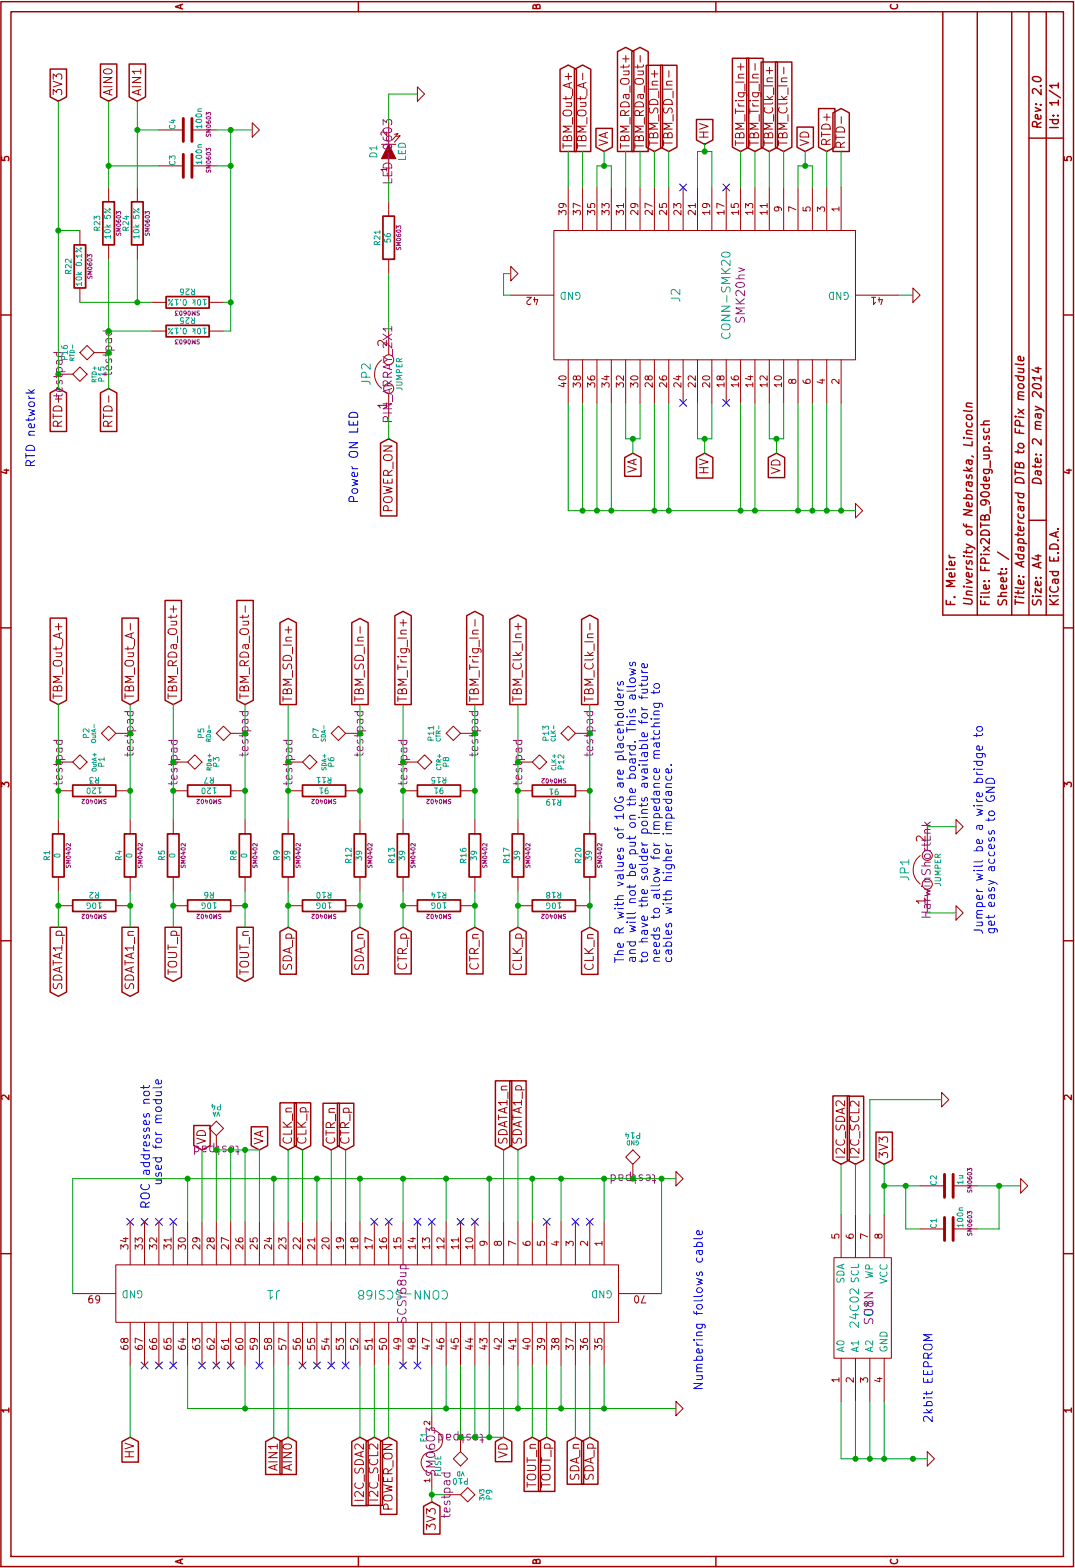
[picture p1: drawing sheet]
<svg xmlns="http://www.w3.org/2000/svg" width="190mm" height="277mm" viewBox="0 0 190 277" stroke-linecap="round" stroke-linejoin="round" font-family="sans-serif">
<defs><g id="words">
<g font-size="2.1" fill="#a00000">
<text x="11.1" y="17" transform="rotate(-90 11.1 17)">3V3</text>
<text x="20" y="17" transform="rotate(-90 20 17)">AIN0</text>
<text x="25.1" y="17" transform="rotate(-90 25.1 17)">AIN1</text>
<text x="184.3" y="22.9" transform="rotate(-90 184.3 22.9)">Rev: 2.0</text>
<text x="187.3" y="22.9" transform="rotate(-90 187.3 22.9)">Id: 1/1</text>
<text x="101.3" y="26.4" transform="rotate(-90 101.3 26.4)">TBM_Out_A+</text>
<text x="103.8" y="26.4" transform="rotate(-90 103.8 26.4)">TBM_Out_A-</text>
<text x="107.6" y="25.9" transform="rotate(-90 107.6 25.9)">VA</text>
<text x="111.4" y="26.4" transform="rotate(-90 111.4 26.4)">TBM_RDa_Out+</text>
<text x="114" y="26.4" transform="rotate(-90 114 26.4)">TBM_RDa_Out-</text>
<text x="116.5" y="25.9" transform="rotate(-90 116.5 25.9)">TBM_SD_In+</text>
<text x="119.1" y="25.9" transform="rotate(-90 119.1 25.9)">TBM_SD_In-</text>
<text x="125.4" y="24.6" transform="rotate(-90 125.4 24.6)">HV</text>
<text x="131.8" y="25.9" transform="rotate(-90 131.8 25.9)">TBM_Trig_In+</text>
<text x="134.3" y="25.9" transform="rotate(-90 134.3 25.9)">TBM_Trig_In-</text>
<text x="136.8" y="25.9" transform="rotate(-90 136.8 25.9)">TBM_Clk_In+</text>
<text x="139.4" y="25.9" transform="rotate(-90 139.4 25.9)">TBM_Clk_In-</text>
<text x="143.2" y="25.9" transform="rotate(-90 143.2 25.9)">VD</text>
<text x="147" y="25.9" transform="rotate(-90 147 25.9)">RTD+</text>
<text x="149.5" y="26.4" transform="rotate(-90 149.5 26.4)">RTD-</text>
<text x="68.5" y="61.2" transform="rotate(-90 68.5 61.2)">2</text>
<text x="20" y="74.7" transform="rotate(-90 20 74.7)">RTD-</text>
<text x="68.5" y="72.3" transform="rotate(-90 68.5 72.3)">1</text>
<text x="112.7" y="84" transform="rotate(-90 112.7 84)">VA</text>
<text x="125.4" y="84" transform="rotate(-90 125.4 84)">HV</text>
<text x="138.1" y="84" transform="rotate(-90 138.1 84)">VD</text>
<text x="184.3" y="85.9" transform="rotate(-90 184.3 85.9)">Date: 2 may 2014</text>
<text x="69.5" y="90.9" transform="rotate(-90 69.5 90.9)">POWER_ON</text>
<text x="169" y="107.2" transform="rotate(-90 169 107.2)">F. Meier</text>
<text x="172.1" y="107.2" transform="rotate(-90 172.1 107.2)">University of Nebraska, Lincoln</text>
<text x="175.1" y="107.2" transform="rotate(-90 175.1 107.2)">File: FPix2DTB_90deg_up.sch</text>
<text x="178.2" y="107.2" transform="rotate(-90 178.2 107.2)">Sheet: /</text>
<text x="181.2" y="107.2" transform="rotate(-90 181.2 107.2)">Title: Adaptercard DTB to FPix module</text>
<text x="184.3" y="107.2" transform="rotate(-90 184.3 107.2)">Size: A4</text>
<text x="187.3" y="107.2" transform="rotate(-90 187.3 107.2)">KiCad E.D.A.</text>
<text x="11.1" y="123.7" transform="rotate(-90 11.1 123.7)">TBM_Out_A+</text>
<text x="23.8" y="123.7" transform="rotate(-90 23.8 123.7)">TBM_Out_A-</text>
<text x="31.4" y="123.7" transform="rotate(-90 31.4 123.7)">TBM_RDa_Out+</text>
<text x="44.1" y="123.7" transform="rotate(-90 44.1 123.7)">TBM_RDa_Out-</text>
<text x="51.7" y="124.2" transform="rotate(-90 51.7 124.2)">TBM_SD_In+</text>
<text x="64.4" y="124.2" transform="rotate(-90 64.4 124.2)">TBM_SD_In-</text>
<text x="72.1" y="124.2" transform="rotate(-90 72.1 124.2)">TBM_Trig_In+</text>
<text x="84.8" y="124.2" transform="rotate(-90 84.8 124.2)">TBM_Trig_In-</text>
<text x="92.4" y="124.2" transform="rotate(-90 92.4 124.2)">TBM_Clk_In+</text>
<text x="105.1" y="124.2" transform="rotate(-90 105.1 124.2)">TBM_Clk_In-</text>
<text x="163.8" y="148.9" transform="rotate(-90 163.8 148.9)">2</text>
<text x="31.4" y="172.6" transform="rotate(-90 31.4 172.6)">TOUT_p</text>
<text x="44.1" y="172.6" transform="rotate(-90 44.1 172.6)">TOUT_n</text>
<text x="51.7" y="171.9" transform="rotate(-90 51.7 171.9)">SDA_p</text>
<text x="64.4" y="171.9" transform="rotate(-90 64.4 171.9)">SDA_n</text>
<text x="72.1" y="171.7" transform="rotate(-90 72.1 171.7)">CTR_p</text>
<text x="84.8" y="171.7" transform="rotate(-90 84.8 171.7)">CTR_n</text>
<text x="92.4" y="171.7" transform="rotate(-90 92.4 171.7)">CLK_p</text>
<text x="105.1" y="171.7" transform="rotate(-90 105.1 171.7)">CLK_n</text>
<text x="11.1" y="175.4" transform="rotate(-90 11.1 175.4)">SDATA1_p</text>
<text x="23.8" y="175.4" transform="rotate(-90 23.8 175.4)">SDATA1_n</text>
<text x="36.5" y="202.4" transform="rotate(-90 36.5 202.4)">VD</text>
<text x="46.7" y="202.4" transform="rotate(-90 46.7 202.4)">VA</text>
<text x="51.7" y="202.4" transform="rotate(-90 51.7 202.4)">CLK_n</text>
<text x="54.3" y="202.4" transform="rotate(-90 54.3 202.4)">CLK_p</text>
<text x="59.4" y="202.4" transform="rotate(-90 59.4 202.4)">CTR_n</text>
<text x="61.9" y="202.4" transform="rotate(-90 61.9 202.4)">CTR_p</text>
<text x="89.8" y="202.4" transform="rotate(-90 89.8 202.4)">SDATA1_n</text>
<text x="92.4" y="202.4" transform="rotate(-90 92.4 202.4)">SDATA1_p</text>
<text x="149.5" y="205" transform="rotate(-90 149.5 205)">I2C_SDA2</text>
<text x="152.1" y="205" transform="rotate(-90 152.1 205)">I2C_SCL2</text>
<text x="157.2" y="205" transform="rotate(-90 157.2 205)">3V3</text>
<text x="23.8" y="258" transform="rotate(-90 23.8 258)">HV</text>
<text x="49.2" y="259.9" transform="rotate(-90 49.2 259.9)">AIN1</text>
<text x="51.7" y="259.9" transform="rotate(-90 51.7 259.9)">AIN0</text>
<text x="89.8" y="258" transform="rotate(-90 89.8 258)">VD</text>
<text x="94.9" y="263.3" transform="rotate(-90 94.9 263.3)">TOUT_n</text>
<text x="97.5" y="263.3" transform="rotate(-90 97.5 263.3)">TOUT_p</text>
<text x="102.5" y="262" transform="rotate(-90 102.5 262)">SDA_n</text>
<text x="105.1" y="262" transform="rotate(-90 105.1 262)">SDA_p</text>
<text x="64.4" y="265.2" transform="rotate(-90 64.4 265.2)">I2C_SDA2</text>
<text x="67" y="265" transform="rotate(-90 67 265)">I2C_SCL2</text>
<text x="69.5" y="267.5" transform="rotate(-90 69.5 267.5)">POWER_ON</text>
<text x="77.1" y="270.3" transform="rotate(-90 77.1 270.3)">3V3</text>
</g>
<g font-size="2.1" fill="#a000a0">
<text x="69.4" y="31.6" transform="rotate(-90 69.4 31.6)">LED-0603</text>
<text x="131.8" y="57" transform="rotate(-90 131.8 57)">SMK20hv</text>
<text x="69.4" y="74.8" transform="rotate(-90 69.4 74.8)">PIN_ARRAY_2X1</text>
<text x="163.8" y="159.9" transform="rotate(-90 163.8 159.9)">1</text>
<text x="164.7" y="162" transform="rotate(-90 164.7 162)">HarwinShortLnk</text>
<text x="72" y="233.7" transform="rotate(-90 72 233.7)">SCSI68up</text>
<text x="154.5" y="232.6" transform="rotate(-90 154.5 232.6)">U1</text>
<text x="77.1" y="260.6" transform="rotate(-90 77.1 260.6)">SM0603</text>
<text x="79.8" y="268.1" transform="rotate(-90 79.8 268.1)">testpad</text>
</g>
<g font-size="2.1" fill="#00a0a0">
<text x="120.4" y="53.4" transform="rotate(-90 120.4 53.4)">J2</text>
<text x="129.3" y="59.2" transform="rotate(-90 129.3 59.2)">CONN-SMK20</text>
<text x="65.6" y="68" transform="rotate(-90 65.6 68)">JP2</text>
<text x="160.9" y="155.7" transform="rotate(-90 160.9 155.7)">JP1</text>
<text x="49.6" y="228.1" transform="rotate(-180 49.6 228.1)">J1</text>
<text x="78.4" y="228.1" transform="rotate(-180 78.4 228.1)">CONN-SCSI68</text>
<text x="152" y="234.4" transform="rotate(-90 152 234.4)">24C02</text>
</g>
<g font-size="2.1" fill="#00a000">
<text x="19.9" y="66.1" transform="rotate(-90 19.9 66.1)">testpad</text>
<text x="11.1" y="75.2" transform="rotate(-90 11.1 75.2)">RTD+testpad</text>
<text x="23.7" y="133.4" transform="rotate(-90 23.7 133.4)">testpad</text>
<text x="44" y="133.4" transform="rotate(-90 44 133.4)">testpad</text>
<text x="64.4" y="133.4" transform="rotate(-90 64.4 133.4)">testpad</text>
<text x="84.7" y="133.4" transform="rotate(-90 84.7 133.4)">testpad</text>
<text x="105" y="133.4" transform="rotate(-90 105 133.4)">testpad</text>
<text x="11.2" y="138.5" transform="rotate(-90 11.2 138.5)">testpad</text>
<text x="31.5" y="138.5" transform="rotate(-90 31.5 138.5)">testpad</text>
<text x="51.8" y="138.5" transform="rotate(-90 51.8 138.5)">testpad</text>
<text x="72.1" y="138.5" transform="rotate(-90 72.1 138.5)">testpad</text>
<text x="92.5" y="138.5" transform="rotate(-90 92.5 138.5)">testpad</text>
<text x="42" y="202.5" transform="rotate(-180 42 202.5)">testpad</text>
<text x="115.7" y="207.6" transform="rotate(-180 115.7 207.6)">testpad</text>
<text x="85.2" y="253.5" transform="rotate(-180 85.2 253.5)">testpad</text>
</g>
<g font-size="2.1" fill="#00f">
<text x="6.3" y="82.7" transform="rotate(-90 6.3 82.7)">RTD network</text>
<text x="63.4" y="89" transform="rotate(-90 63.4 89)">Power ON LED</text>
<text x="173.9" y="165.2" transform="rotate(-90 173.9 165.2)">Jumper will be a wire bridge to</text>
<text x="176.1" y="165.2" transform="rotate(-90 176.1 165.2)">get easy access to GND</text>
<text x="110.4" y="170.3" transform="rotate(-90 110.4 170.3)">The R with values of 10G are placeholders</text>
<text x="112.5" y="170.3" transform="rotate(-90 112.5 170.3)">and will not be put on the board. This allows</text>
<text x="114.7" y="170.3" transform="rotate(-90 114.7 170.3)">to have the solder points available for future</text>
<text x="116.8" y="170.3" transform="rotate(-90 116.8 170.3)">needs to allow for impedance matching to</text>
<text x="119" y="170.3" transform="rotate(-90 119 170.3)">cables with higher impedance.</text>
<text x="28.7" y="207.2" transform="rotate(-90 28.7 207.2)">used for module</text>
<text x="26.6" y="210.9" transform="rotate(-90 26.6 210.9)">ROC addresses not</text>
<text x="124.4" y="242.5" transform="rotate(-90 124.4 242.5)">Numbering follows cable</text>
<text x="165" y="251.6" transform="rotate(-90 165 251.6)">2kbit EEPROM</text>
</g>
<g font-size="1.8" fill="#a00000">
<text x="32.4" y="1.8" transform="rotate(-90 32.4 1.8)">A</text>
<text x="95.7" y="1.8" transform="rotate(-90 95.7 1.8)">B</text>
<text x="158.9" y="1.8" transform="rotate(-90 158.9 1.8)">C</text>
<text x="1.7" y="28.5" transform="rotate(-90 1.7 28.5)">5</text>
<text x="189.6" y="28.5" transform="rotate(-90 189.6 28.5)">5</text>
<text x="100.3" y="37.9" transform="rotate(-90 100.3 37.9)">39</text>
<text x="102.8" y="37.9" transform="rotate(-90 102.8 37.9)">37</text>
<text x="105.3" y="37.9" transform="rotate(-90 105.3 37.9)">35</text>
<text x="107.9" y="37.9" transform="rotate(-90 107.9 37.9)">33</text>
<text x="110.4" y="37.9" transform="rotate(-90 110.4 37.9)">31</text>
<text x="113" y="37.9" transform="rotate(-90 113 37.9)">29</text>
<text x="115.5" y="37.9" transform="rotate(-90 115.5 37.9)">27</text>
<text x="118" y="37.9" transform="rotate(-90 118 37.9)">25</text>
<text x="120.6" y="37.9" transform="rotate(-90 120.6 37.9)">23</text>
<text x="123.1" y="37.9" transform="rotate(-90 123.1 37.9)">21</text>
<text x="125.7" y="37.9" transform="rotate(-90 125.7 37.9)">19</text>
<text x="128.2" y="37.9" transform="rotate(-90 128.2 37.9)">17</text>
<text x="130.7" y="37.9" transform="rotate(-90 130.7 37.9)">15</text>
<text x="133.3" y="37.9" transform="rotate(-90 133.3 37.9)">13</text>
<text x="135.8" y="37.9" transform="rotate(-90 135.8 37.9)">11</text>
<text x="138.4" y="37.4" transform="rotate(-90 138.4 37.4)">9</text>
<text x="140.9" y="37.4" transform="rotate(-90 140.9 37.4)">7</text>
<text x="143.4" y="37.4" transform="rotate(-90 143.4 37.4)">5</text>
<text x="146" y="37.4" transform="rotate(-90 146 37.4)">3</text>
<text x="148.5" y="37.4" transform="rotate(-90 148.5 37.4)">1</text>
<text x="95.1" y="52.5" transform="rotate(-180 95.1 52.5)">42</text>
<text x="156.1" y="52.5" transform="rotate(-180 156.1 52.5)">41</text>
<text x="100.3" y="68.4" transform="rotate(-90 100.3 68.4)">40</text>
<text x="102.8" y="68.4" transform="rotate(-90 102.8 68.4)">38</text>
<text x="105.3" y="68.4" transform="rotate(-90 105.3 68.4)">36</text>
<text x="107.9" y="68.4" transform="rotate(-90 107.9 68.4)">34</text>
<text x="110.4" y="68.4" transform="rotate(-90 110.4 68.4)">32</text>
<text x="113" y="68.4" transform="rotate(-90 113 68.4)">30</text>
<text x="115.5" y="68.4" transform="rotate(-90 115.5 68.4)">28</text>
<text x="118" y="68.4" transform="rotate(-90 118 68.4)">26</text>
<text x="120.6" y="68.4" transform="rotate(-90 120.6 68.4)">24</text>
<text x="123.1" y="68.4" transform="rotate(-90 123.1 68.4)">22</text>
<text x="125.7" y="68.4" transform="rotate(-90 125.7 68.4)">20</text>
<text x="128.2" y="68.4" transform="rotate(-90 128.2 68.4)">18</text>
<text x="130.7" y="68.4" transform="rotate(-90 130.7 68.4)">16</text>
<text x="133.3" y="68.4" transform="rotate(-90 133.3 68.4)">14</text>
<text x="135.8" y="68.4" transform="rotate(-90 135.8 68.4)">12</text>
<text x="138.4" y="68.4" transform="rotate(-90 138.4 68.4)">10</text>
<text x="140.9" y="67.9" transform="rotate(-90 140.9 67.9)">8</text>
<text x="143.4" y="67.9" transform="rotate(-90 143.4 67.9)">6</text>
<text x="146" y="67.9" transform="rotate(-90 146 67.9)">4</text>
<text x="148.5" y="67.9" transform="rotate(-90 148.5 67.9)">2</text>
<text x="1.7" y="83.9" transform="rotate(-90 1.7 83.9)">4</text>
<text x="189.6" y="83.9" transform="rotate(-90 189.6 83.9)">4</text>
<text x="1.7" y="139.2" transform="rotate(-90 1.7 139.2)">3</text>
<text x="189.6" y="139.2" transform="rotate(-90 189.6 139.2)">3</text>
<text x="1.7" y="194.5" transform="rotate(-90 1.7 194.5)">2</text>
<text x="189.6" y="194.5" transform="rotate(-90 189.6 194.5)">2</text>
<text x="22.8" y="220.8" transform="rotate(-90 22.8 220.8)">34</text>
<text x="25.3" y="220.8" transform="rotate(-90 25.3 220.8)">33</text>
<text x="27.9" y="220.8" transform="rotate(-90 27.9 220.8)">32</text>
<text x="30.4" y="220.8" transform="rotate(-90 30.4 220.8)">31</text>
<text x="32.9" y="220.8" transform="rotate(-90 32.9 220.8)">30</text>
<text x="35.5" y="220.8" transform="rotate(-90 35.5 220.8)">29</text>
<text x="38" y="220.8" transform="rotate(-90 38 220.8)">28</text>
<text x="40.6" y="220.8" transform="rotate(-90 40.6 220.8)">27</text>
<text x="43.1" y="220.8" transform="rotate(-90 43.1 220.8)">26</text>
<text x="45.6" y="220.8" transform="rotate(-90 45.6 220.8)">25</text>
<text x="48.2" y="220.8" transform="rotate(-90 48.2 220.8)">24</text>
<text x="50.7" y="220.8" transform="rotate(-90 50.7 220.8)">23</text>
<text x="53.3" y="220.8" transform="rotate(-90 53.3 220.8)">22</text>
<text x="55.8" y="220.8" transform="rotate(-90 55.8 220.8)">21</text>
<text x="58.3" y="220.8" transform="rotate(-90 58.3 220.8)">20</text>
<text x="60.9" y="220.8" transform="rotate(-90 60.9 220.8)">19</text>
<text x="63.4" y="220.8" transform="rotate(-90 63.4 220.8)">18</text>
<text x="66" y="220.8" transform="rotate(-90 66 220.8)">17</text>
<text x="68.5" y="220.8" transform="rotate(-90 68.5 220.8)">16</text>
<text x="71" y="220.8" transform="rotate(-90 71 220.8)">15</text>
<text x="73.6" y="220.8" transform="rotate(-90 73.6 220.8)">14</text>
<text x="76.1" y="220.8" transform="rotate(-90 76.1 220.8)">13</text>
<text x="78.7" y="220.8" transform="rotate(-90 78.7 220.8)">12</text>
<text x="81.2" y="220.8" transform="rotate(-90 81.2 220.8)">11</text>
<text x="83.7" y="220.8" transform="rotate(-90 83.7 220.8)">10</text>
<text x="86.3" y="220.3" transform="rotate(-90 86.3 220.3)">9</text>
<text x="88.8" y="220.3" transform="rotate(-90 88.8 220.3)">8</text>
<text x="91.4" y="220.3" transform="rotate(-90 91.4 220.3)">7</text>
<text x="93.9" y="220.3" transform="rotate(-90 93.9 220.3)">6</text>
<text x="96.4" y="220.3" transform="rotate(-90 96.4 220.3)">5</text>
<text x="99" y="220.3" transform="rotate(-90 99 220.3)">4</text>
<text x="101.5" y="220.3" transform="rotate(-90 101.5 220.3)">3</text>
<text x="104.1" y="220.3" transform="rotate(-90 104.1 220.3)">2</text>
<text x="106.6" y="220.3" transform="rotate(-90 106.6 220.3)">1</text>
<text x="148.5" y="219.1" transform="rotate(-90 148.5 219.1)">5</text>
<text x="151.1" y="219.1" transform="rotate(-90 151.1 219.1)">6</text>
<text x="153.6" y="219.1" transform="rotate(-90 153.6 219.1)">7</text>
<text x="156.1" y="219.1" transform="rotate(-90 156.1 219.1)">8</text>
<text x="17.6" y="229" transform="rotate(-180 17.6 229)">69</text>
<text x="114.2" y="229" transform="rotate(-180 114.2 229)">70</text>
<text x="22.8" y="238.6" transform="rotate(-90 22.8 238.6)">68</text>
<text x="25.3" y="238.6" transform="rotate(-90 25.3 238.6)">67</text>
<text x="27.9" y="238.6" transform="rotate(-90 27.9 238.6)">66</text>
<text x="30.4" y="238.6" transform="rotate(-90 30.4 238.6)">65</text>
<text x="32.9" y="238.6" transform="rotate(-90 32.9 238.6)">64</text>
<text x="35.5" y="238.6" transform="rotate(-90 35.5 238.6)">63</text>
<text x="38" y="238.6" transform="rotate(-90 38 238.6)">62</text>
<text x="40.6" y="238.6" transform="rotate(-90 40.6 238.6)">61</text>
<text x="43.1" y="238.6" transform="rotate(-90 43.1 238.6)">60</text>
<text x="45.6" y="238.6" transform="rotate(-90 45.6 238.6)">59</text>
<text x="48.2" y="238.6" transform="rotate(-90 48.2 238.6)">58</text>
<text x="50.7" y="238.6" transform="rotate(-90 50.7 238.6)">57</text>
<text x="53.3" y="238.6" transform="rotate(-90 53.3 238.6)">56</text>
<text x="55.8" y="238.6" transform="rotate(-90 55.8 238.6)">55</text>
<text x="58.3" y="238.6" transform="rotate(-90 58.3 238.6)">54</text>
<text x="60.9" y="238.6" transform="rotate(-90 60.9 238.6)">53</text>
<text x="63.4" y="238.6" transform="rotate(-90 63.4 238.6)">52</text>
<text x="66" y="238.6" transform="rotate(-90 66 238.6)">51</text>
<text x="68.5" y="238.6" transform="rotate(-90 68.5 238.6)">50</text>
<text x="71" y="238.6" transform="rotate(-90 71 238.6)">49</text>
<text x="73.6" y="238.6" transform="rotate(-90 73.6 238.6)">48</text>
<text x="76.1" y="238.6" transform="rotate(-90 76.1 238.6)">47</text>
<text x="78.7" y="238.6" transform="rotate(-90 78.7 238.6)">46</text>
<text x="81.2" y="238.6" transform="rotate(-90 81.2 238.6)">45</text>
<text x="83.7" y="238.6" transform="rotate(-90 83.7 238.6)">44</text>
<text x="86.3" y="238.6" transform="rotate(-90 86.3 238.6)">43</text>
<text x="88.8" y="238.6" transform="rotate(-90 88.8 238.6)">42</text>
<text x="91.4" y="238.6" transform="rotate(-90 91.4 238.6)">41</text>
<text x="93.9" y="238.6" transform="rotate(-90 93.9 238.6)">40</text>
<text x="96.4" y="238.6" transform="rotate(-90 96.4 238.6)">39</text>
<text x="99" y="238.6" transform="rotate(-90 99 238.6)">38</text>
<text x="101.5" y="238.6" transform="rotate(-90 101.5 238.6)">37</text>
<text x="104.1" y="238.6" transform="rotate(-90 104.1 238.6)">36</text>
<text x="106.6" y="238.6" transform="rotate(-90 106.6 238.6)">35</text>
<text x="148.5" y="244.5" transform="rotate(-90 148.5 244.5)">1</text>
<text x="151.1" y="244.5" transform="rotate(-90 151.1 244.5)">2</text>
<text x="153.6" y="244.5" transform="rotate(-90 153.6 244.5)">3</text>
<text x="156.1" y="244.5" transform="rotate(-90 156.1 244.5)">4</text>
<text x="1.7" y="249.8" transform="rotate(-90 1.7 249.8)">1</text>
<text x="189.6" y="249.8" transform="rotate(-90 189.6 249.8)">1</text>
<text x="32.4" y="276.8" transform="rotate(-90 32.4 276.8)">A</text>
<text x="95.7" y="276.8" transform="rotate(-90 95.7 276.8)">B</text>
<text x="158.9" y="276.8" transform="rotate(-90 158.9 276.8)">C</text>
</g>
<g font-size="1.8" fill="#00a0a0">
<text x="66.8" y="27.9" transform="rotate(-90 66.8 27.9)">D1</text>
<text x="71.9" y="28.5" transform="rotate(-90 71.9 28.5)">LED</text>
<text x="102.9" y="51.6" transform="rotate(-180 102.9 51.6)">GND</text>
<text x="150.3" y="51.6" transform="rotate(-180 150.3 51.6)">GND</text>
<text x="149.4" y="227.2" transform="rotate(-90 149.4 227.2)">SDA</text>
<text x="152" y="227" transform="rotate(-90 152 227)">SCL</text>
<text x="154.5" y="226.3" transform="rotate(-90 154.5 226.3)">WP</text>
<text x="157" y="227.2" transform="rotate(-90 157 227.2)">VCC</text>
<text x="25.4" y="228.1" transform="rotate(-180 25.4 228.1)">GND</text>
<text x="108.4" y="228.1" transform="rotate(-180 108.4 228.1)">GND</text>
<text x="149.4" y="239.2" transform="rotate(-90 149.4 239.2)">A0</text>
<text x="152" y="239.2" transform="rotate(-90 152 239.2)">A1</text>
<text x="154.5" y="239.2" transform="rotate(-90 154.5 239.2)">A2</text>
<text x="157" y="239.2" transform="rotate(-90 157 239.2)">GND</text>
</g>
<g font-size="1.4" fill="#00a0a0">
<text x="31.1" y="22.9" transform="rotate(-90 31.1 22.9)">C4</text>
<text x="35.8" y="22.5" transform="rotate(-90 35.8 22.5)">100n</text>
<text x="31.1" y="29.2" transform="rotate(-90 31.1 29.2)">C3</text>
<text x="35.8" y="28.9" transform="rotate(-90 35.8 28.9)">100n</text>
<text x="17.8" y="40.8" transform="rotate(-90 17.8 40.8)">R23</text>
<text x="19.6" y="41.9" transform="rotate(-90 19.6 41.9)">10k 5%</text>
<text x="22.8" y="40.8" transform="rotate(-90 22.8 40.8)">R24</text>
<text x="24.7" y="41.9" transform="rotate(-90 24.7 41.9)">10k 5%</text>
<text x="67.3" y="43.3" transform="rotate(-90 67.3 43.3)">R21</text>
<text x="69.2" y="42.8" transform="rotate(-90 69.2 42.8)">56</text>
<text x="12.7" y="48.4" transform="rotate(-90 12.7 48.4)">R22</text>
<text x="14.5" y="50.1" transform="rotate(-90 14.5 50.1)">10k 0.1%</text>
<text x="34.5" y="51" transform="rotate(-180 34.5 51)">R26</text>
<text x="36.1" y="52.9" transform="rotate(-180 36.1 52.9)">10k 0.1%</text>
<text x="34.5" y="56.1" transform="rotate(-180 34.5 56.1)">R25</text>
<text x="36.1" y="57.9" transform="rotate(-180 36.1 57.9)">10k 0.1%</text>
<text x="12" y="63.6" transform="rotate(-90 12 63.6)">P16</text>
<text x="71.2" y="69.1" transform="rotate(-90 71.2 69.1)">JUMPER</text>
<text x="15.8" y="130.5" transform="rotate(-90 15.8 130.5)">P2</text>
<text x="36.2" y="130.5" transform="rotate(-90 36.2 130.5)">P5</text>
<text x="56.5" y="130.5" transform="rotate(-90 56.5 130.5)">P7</text>
<text x="76.8" y="130.9" transform="rotate(-90 76.8 130.9)">P11</text>
<text x="97.1" y="130.9" transform="rotate(-90 97.1 130.9)">P13</text>
<text x="17.6" y="137.4" transform="rotate(-180 17.6 137.4)">R3</text>
<text x="18.5" y="135.6" transform="rotate(-90 18.5 135.6)">P1</text>
<text x="37.9" y="137.4" transform="rotate(-180 37.9 137.4)">R7</text>
<text x="38.9" y="135.6" transform="rotate(-90 38.9 135.6)">P3</text>
<text x="58.6" y="137.4" transform="rotate(-180 58.6 137.4)">R11</text>
<text x="59.2" y="135.6" transform="rotate(-90 59.2 135.6)">P6</text>
<text x="78.9" y="137.4" transform="rotate(-180 78.9 137.4)">R15</text>
<text x="79.5" y="135.6" transform="rotate(-90 79.5 135.6)">P8</text>
<text x="99.8" y="136" transform="rotate(-90 99.8 136)">P12</text>
<text x="17.8" y="139.2" transform="rotate(-180 17.8 139.2)">120</text>
<text x="38.1" y="139.2" transform="rotate(-180 38.1 139.2)">120</text>
<text x="58.1" y="139.2" transform="rotate(-180 58.1 139.2)">91</text>
<text x="78.4" y="139.2" transform="rotate(-180 78.4 139.2)">91</text>
<text x="98.8" y="139.4" transform="rotate(-180 98.8 139.4)">91</text>
<text x="99.3" y="141.3" transform="rotate(-180 99.3 141.3)">R19</text>
<text x="8.9" y="152.2" transform="rotate(-90 8.9 152.2)">R1</text>
<text x="10.7" y="151.7" transform="rotate(-90 10.7 151.7)">0</text>
<text x="21.6" y="152.2" transform="rotate(-90 21.6 152.2)">R4</text>
<text x="23.4" y="151.7" transform="rotate(-90 23.4 151.7)">0</text>
<text x="29.2" y="152.2" transform="rotate(-90 29.2 152.2)">R5</text>
<text x="31.1" y="151.7" transform="rotate(-90 31.1 151.7)">0</text>
<text x="41.9" y="152.2" transform="rotate(-90 41.9 152.2)">R8</text>
<text x="43.8" y="151.7" transform="rotate(-90 43.8 151.7)">0</text>
<text x="49.5" y="152.2" transform="rotate(-90 49.5 152.2)">R9</text>
<text x="51.4" y="152.1" transform="rotate(-90 51.4 152.1)">39</text>
<text x="62.2" y="152.6" transform="rotate(-90 62.2 152.6)">R12</text>
<text x="64.1" y="152.1" transform="rotate(-90 64.1 152.1)">39</text>
<text x="69.8" y="152.6" transform="rotate(-90 69.8 152.6)">R13</text>
<text x="71.7" y="152.1" transform="rotate(-90 71.7 152.1)">39</text>
<text x="82.5" y="152.6" transform="rotate(-90 82.5 152.6)">R16</text>
<text x="84.4" y="152.1" transform="rotate(-90 84.4 152.1)">39</text>
<text x="90.2" y="152.6" transform="rotate(-90 90.2 152.6)">R17</text>
<text x="92" y="152.1" transform="rotate(-90 92 152.1)">39</text>
<text x="102.9" y="152.6" transform="rotate(-90 102.9 152.6)">R20</text>
<text x="104.7" y="152.1" transform="rotate(-90 104.7 152.1)">39</text>
<text x="17.6" y="157.7" transform="rotate(-180 17.6 157.7)">R2</text>
<text x="18" y="159.6" transform="rotate(-180 18 159.6)">10G</text>
<text x="37.9" y="157.7" transform="rotate(-180 37.9 157.7)">R6</text>
<text x="38.3" y="159.6" transform="rotate(-180 38.3 159.6)">10G</text>
<text x="58.6" y="157.7" transform="rotate(-180 58.6 157.7)">R10</text>
<text x="58.6" y="159.6" transform="rotate(-180 58.6 159.6)">10G</text>
<text x="78.9" y="157.7" transform="rotate(-180 78.9 157.7)">R14</text>
<text x="78.9" y="159.6" transform="rotate(-180 78.9 159.6)">10G</text>
<text x="99.3" y="157.7" transform="rotate(-180 99.3 157.7)">R18</text>
<text x="99.3" y="159.6" transform="rotate(-180 99.3 159.6)">10G</text>
<text x="166.5" y="156.8" transform="rotate(-90 166.5 156.8)">JUMPER</text>
<text x="39.1" y="195.1" transform="rotate(-180 39.1 195.1)">P4</text>
<text x="113.2" y="200.2" transform="rotate(-180 113.2 200.2)">P14</text>
<text x="165.7" y="209.6" transform="rotate(-90 165.7 209.6)">C2</text>
<text x="170.4" y="209.4" transform="rotate(-90 170.4 209.4)">1u</text>
<text x="165.7" y="217.2" transform="rotate(-90 165.7 217.2)">C1</text>
<text x="170.4" y="216.9" transform="rotate(-90 170.4 216.9)">100n</text>
<text x="75.5" y="255" transform="rotate(-90 75.5 255)">F1</text>
<text x="78.1" y="261.1" transform="rotate(-90 78.1 261.1)">FUSE</text>
<text x="82.7" y="261.4" transform="rotate(-180 82.7 261.4)">P10</text>
<text x="87.1" y="265.2" transform="rotate(-90 87.1 265.2)">P9</text>
</g>
<g font-size="1.4" fill="#a00000">
<text x="68.5" y="24" transform="rotate(-90 68.5 24)">2</text>
<text x="68.5" y="30.3" transform="rotate(-90 68.5 30.3)">1</text>
<text x="76.1" y="252" transform="rotate(-90 76.1 252)">2</text>
<text x="76.1" y="262.2" transform="rotate(-90 76.1 262.2)">1</text>
</g>
<text font-size="1.4" fill="#a000a0" x="18.5" y="67.4" transform="rotate(-90 18.5 67.4)">P15</text>
<g font-size="1.1" fill="#a000a0">
<text x="37.3" y="24" transform="rotate(-90 37.3 24)">SM0603</text>
<text x="37.3" y="30.3" transform="rotate(-90 37.3 30.3)">SM0603</text>
<text x="21.4" y="41.5" transform="rotate(-90 21.4 41.5)">SM0603</text>
<text x="26.5" y="41.5" transform="rotate(-90 26.5 41.5)">SM0603</text>
<text x="71" y="44" transform="rotate(-90 71 44)">SM0603</text>
<text x="16.3" y="49.1" transform="rotate(-90 16.3 49.1)">SM0603</text>
<text x="35.1" y="54.9" transform="rotate(-180 35.1 54.9)">SM0603</text>
<text x="35.1" y="60" transform="rotate(-180 35.1 60)">SM0603</text>
<text x="99.9" y="137.6" transform="rotate(-180 99.9 137.6)">SM0402</text>
<text x="18.6" y="141.3" transform="rotate(-180 18.6 141.3)">SM0402</text>
<text x="39" y="141.3" transform="rotate(-180 39 141.3)">SM0402</text>
<text x="59.3" y="141.3" transform="rotate(-180 59.3 141.3)">SM0402</text>
<text x="79.6" y="141.3" transform="rotate(-180 79.6 141.3)">SM0402</text>
<text x="12.5" y="153.3" transform="rotate(-90 12.5 153.3)">SM0402</text>
<text x="25.2" y="153.3" transform="rotate(-90 25.2 153.3)">SM0402</text>
<text x="32.9" y="153.3" transform="rotate(-90 32.9 153.3)">SM0402</text>
<text x="45.6" y="153.3" transform="rotate(-90 45.6 153.3)">SM0402</text>
<text x="53.2" y="153.3" transform="rotate(-90 53.2 153.3)">SM0402</text>
<text x="65.9" y="153.3" transform="rotate(-90 65.9 153.3)">SM0402</text>
<text x="73.5" y="153.3" transform="rotate(-90 73.5 153.3)">SM0402</text>
<text x="86.2" y="153.3" transform="rotate(-90 86.2 153.3)">SM0402</text>
<text x="93.8" y="153.3" transform="rotate(-90 93.8 153.3)">SM0402</text>
<text x="106.5" y="153.3" transform="rotate(-90 106.5 153.3)">SM0402</text>
<text x="18.6" y="161.6" transform="rotate(-180 18.6 161.6)">SM0402</text>
<text x="39" y="161.6" transform="rotate(-180 39 161.6)">SM0402</text>
<text x="59.3" y="161.6" transform="rotate(-180 59.3 161.6)">SM0402</text>
<text x="79.6" y="161.6" transform="rotate(-180 79.6 161.6)">SM0402</text>
<text x="99.9" y="161.6" transform="rotate(-180 99.9 161.6)">SM0402</text>
<text x="172" y="210.7" transform="rotate(-90 172 210.7)">SM0603</text>
<text x="172" y="218.3" transform="rotate(-90 172 218.3)">SM0603</text>
</g>
<g font-size="1.1" fill="#00a0a0">
<text x="13.2" y="63.6" transform="rotate(-90 13.2 63.6)">RTD-</text>
<text x="17.1" y="67.6" transform="rotate(-90 17.1 67.6)">RTD+</text>
<text x="17" y="131.2" transform="rotate(-90 17 131.2)">OutA-</text>
<text x="37.3" y="130.9" transform="rotate(-90 37.3 130.9)">RDa-</text>
<text x="57.7" y="131" transform="rotate(-90 57.7 131)">SDA-</text>
<text x="78" y="131" transform="rotate(-90 78 131)">CTR-</text>
<text x="98.3" y="131" transform="rotate(-90 98.3 131)">CLK-</text>
<text x="17.1" y="136.4" transform="rotate(-90 17.1 136.4)">OutA+</text>
<text x="37.4" y="136.1" transform="rotate(-90 37.4 136.1)">RDa+</text>
<text x="57.8" y="136.2" transform="rotate(-90 57.8 136.2)">SDA+</text>
<text x="78.1" y="136.2" transform="rotate(-90 78.1 136.2)">CTR+</text>
<text x="98.4" y="136.2" transform="rotate(-90 98.4 136.2)">CLK+</text>
<text x="39" y="196.6" transform="rotate(-180 39 196.6)">VA</text>
<text x="113.1" y="201.7" transform="rotate(-180 113.1 201.7)">GND</text>
<text x="82.2" y="260.2" transform="rotate(-180 82.2 260.2)">VD</text>
<text x="85.7" y="265.3" transform="rotate(-90 85.7 265.3)">3V3</text>
</g>
</g></defs>
<g fill="none" stroke="#a00000" stroke-width=".25">
<path d="M.2 .3h189.7v276.7h-189.7zM1.9 2.1h186.2v273.1h-186.2zM8.9 12.2h2.9v4.9l-1.5 .8-1.4-.8zM17.8 11.3h2.9v5.8l-1.5 .8-1.4-.8zM22.8 11.3h2.9v5.8l-1.4 .8-1.5-.8zM63.4 .3v1.8M99.1 12.3l1.4-.8 1.5 .8v14.5h-2.9zM101.6 12.3l1.4-.8 1.5 .8v14.5h-2.9zM109.2 9.1l1.5-.7 1.4 .7v17.7h-2.9zM111.8 9.1l1.4-.7 1.5 .7v17.7h-2.9zM114.3 11.5h2.9v14.5l-1.4 .8-1.5-.8zM116.8 11.5h2.9v14.5l-1.4 .8-1.5-.8z"/>
<path d="M126.6 .3v1.8M129.5 10.3h2.9v15.7l-1.4 .8-1.5-.8zM132.1 10.3h2.9v15.7l-1.5 .8-1.4-.8zM134.6 11h2.9v15l-1.4 .8-1.5-.8zM137.2 11h2.9v15l-1.5 .8-1.4-.8zM144.8 19.2h2.9v6.8l-1.5 .8-1.4-.8zM147.3 20l1.5-.8 1.4 .8v6.8h-2.9zM166.8 2.1v106.7h21.3M172.9 2.1v106.7M179 2.1v106.7M182 2.1v106.7M182.7 13.7a.95 .95 0 0 1 1.4 .4v.2a.95 .95 0 0 1-1.5-.5z"/>
<path d="M185.1 2.1v106.7M185.6 16l2 1.3M187.2 15.1h-1.5l.4 .5M187.2 14.7v.9M105.4 22.7h2.9v3.3l-1.4 .8-1.5-.8zM123.2 21.1h2.9v3.7l-1.5 .7-1.4-.7zM141 22.5h2.9v3.5l-1.5 .8-1.4-.8zM182 24.4h6.1M.2 55.7h1.7M188.1 55.7h1.8M8.9 69.5l1.4-.8 1.5 .8v6.8h-2.9zM17.8 69.5l1.4-.8 1.5 .8v6.8h-2.9z"/>
<path d="M67.3 78.4l1.5-.8 1.4 .8v12.8h-2.9zM170.9 76.7l1 .1M170.9 71.9l1 .1M171 74.7l-.1 .1a.52 .52 0 0 0 .3 .7h.6l.1-.3v-.4M171 73.5l.2-.1 .6 .1 .1 .2-.1 .5-.7-.1-.2-.3zM171.9 76.2h-.9l-.1 .3 .2 .2M171.9 72.6l-.2 .2-1.3-.2M171.9 71.4l-.9-.1-.1 .4 .2 .2M173.5 75.1h1.5M174.1 77.1l-.1 .4 .2 .2h.2l.2-.6h.3v.6M174.1 75.7a.48 .48 0 0 0 0 .7h.8l.1-.2-.1-.5M175 74.5h-.8a.37 .37 0 0 0-.2 .3 .37 .37 0 0 0 .1 .3"/>
<path d="M179.6 66.4l1.5 .2M180.1 65.1l1 .2M180.2 68l.2-.2 .6 .2 .1 .2-.1 .5-.8-.1-.1-.3zM180.2 66.5l-.1 .2a.52 .52 0 0 0 .3 .6h.6l.1-.2-.1-.5M181 65.3l.1 .2-.1 .3h-.9M181 63.2l.1 .4-.2 .2-.7-.1v-.6l.3-.1 .1 .8M181.1 70h-.9l-.1 .3 .1 .3M181.1 69.4l-.9-.1a.37 .37 0 0 0 .1 .6M181.1 64.3l-.2 .2-1.3-.1M182.7 68a.95 .95 0 0 1 1.4 .5v.1a.95 .95 0 0 1-1.5-.4zM183.1 65.1l1 .1M183.6 64.9v1l-1.1-.5"/>
<path d="M184.1 66.9l-1.5-.1 .4 .5M184.1 66.5v.9M110.5 80.9l1.4-.8 1.5 .8v3.3h-2.9zM123.2 80.9l1.4-.8 1.5 .8v3.6h-2.9zM135.9 80.9l1.4-.8 1.5 .8v3.6h-2.9zM167.9 98.2l.1 .3 .2 .1M167.9 98.6h1M176.4 97.6l2 1.3M182 92h3.1M183.1 98.3h1M183.6 98.1v.9l-1.1-.3M186.8 94.2v.7"/>
<path d="M187.1 93.5h.1M187.2 94l-1.5 .5 1.5 .5M.2 111h1.7M8.9 109.3h2.9v14.5l-1.5 .8-1.4-.8zM21.6 109.3h2.9v14.5l-1.5 .8-1.4-.8zM29.2 106.2h2.9v17.6l-1.5 .8-1.4-.8zM41.9 106.2h2.9v17.6l-1.5 .8-1.4-.8zM49.5 110.1l1.5-.7 1.4 .7v14.5h-2.9zM62.2 110.1l1.5-.7 1.4 .7v14.5h-2.9zM69.8 108.9l1.5-.8 1.4 .8v15.7h-2.9zM82.5 108.9l1.5-.8 1.4 .8v15.7h-2.9zM90.2 109.5l1.4-.7 1.5 .7v15.1h-2.9z"/>
<path d="M102.9 109.5l1.4-.7 1.5 .7v15.1h-2.9zM188.1 111h1.8M.2 166.4h1.7M8.9 164h2.9v11.4l-1.5 .8-1.4-.8zM21.6 164h2.9v11.4l-1.5 .8-1.4-.8zM29.2 164h2.9v8.8l-1.5 .8-1.4-.8zM41.9 164h2.9v8.8l-1.5 .8-1.4-.8zM49.5 164.7l1.5-.7 1.4 .7v7.6h-2.9zM62.2 164.7l1.5-.7 1.4 .7v7.6h-2.9zM69.8 164.7l1.5-.7 1.4 .7v7.5h-2.9zM82.5 164.7l1.5-.7 1.4 .7v7.5h-2.9zM90.2 164.7l1.4-.7 1.5 .7v7.6h-2.9z"/>
<path d="M102.9 164.7l1.4-.7 1.5 .7v7.6h-2.9zM188.1 166.4h1.8M34.3 199h2.9v3.6l-1.5 .8-1.4-.8zM44.4 199.3h2.9v3.3l-1.4 .8-1.5-.8zM49.5 195h2.9v7.6l-1.4 .8-1.5-.8zM52.1 195h2.9v7.6l-1.5 .8-1.4-.8zM57.1 195.1h2.9v7.5l-1.4 .8-1.5-.8zM59.7 195.1h2.9v7.5l-1.5 .8-1.4-.8zM87.6 191.1h2.9v11.5l-1.4 .8-1.5-.8zM90.2 191.1h2.9v11.5l-1.5 .8-1.4-.8zM147.3 193.8h2.9v11.3l-1.4 .8-1.5-.8zM149.9 193.9h2.9v11.2l-1.5 .8-1.4-.8z"/>
<path d="M154.9 200.2h2.9v4.9l-1.4 .8-1.5-.8zM.2 221.7h1.7M188.1 221.7h1.8M21.6 254.9l1.4-.7 1.5 .7v3.7h-2.9zM47 254.9l1.4-.7 1.5 .7v5.8h-2.9zM49.5 254.9l1.5-.7 1.4 .7v5.8h-2.9zM62.2 254.9l1.5-.7 1.4 .7v11.4h-2.9zM64.8 254.9l1.4-.7 1.5 .7v11.3h-2.9zM67.3 254.9l1.5-.7 1.4 .7v12.9h-2.9zM87.6 254.9l1.5-.7 1.4 .7v3.6h-2.9zM92.7 254.9l1.5-.7 1.4 .7v8.8h-2.9zM95.2 254.9l1.5-.7 1.4 .7v8.8h-2.9z"/>
<path d="M100.3 254.9l1.5-.7 1.4 .7v7.6h-2.9zM102.9 254.9l1.4-.7 1.5 .7v7.6h-2.9zM63.4 275.2v1.8M74.9 266.4l1.5-.8 1.4 .8v4.9h-2.9zM126.6 275.2v1.8"/>
</g>
<g fill="none" stroke="#a00000" stroke-width=".3">
<path d="M18.2 35.7h2v7.6h-2zM23.3 35.7h2v7.6h-2zM67.7 38.2h2.1v7.6h-2.1zM13.1 43.3h2v7.6h-2zM29.4 52.5h7.6v2h-7.6zM29.4 57.5h7.6v2.1h-7.6zM12.9 138.8h7.6v2.1h-7.6zM33.2 138.8h7.6v2.1h-7.6zM53.5 138.8h7.6v2.1h-7.6zM73.8 138.8h7.7v2.1h-7.7zM94.2 138.8h7.6v2.1h-7.6zM9.3 147.5h2v7.6h-2z"/>
<path d="M12.9 159.1h7.6v2.1h-7.6zM22 147.5h2v7.6h-2zM29.6 147.5h2.1v7.6h-2.1zM33.2 159.1h7.6v2.1h-7.6zM42.3 147.5h2.1v7.6h-2.1zM50 147.5h2v7.6h-2zM53.5 159.1h7.6v2.1h-7.6zM62.7 147.5h2v7.6h-2zM70.3 147.5h2v7.6h-2zM73.8 159.1h7.7v2.1h-7.7zM83 147.5h2v7.6h-2zM90.6 147.5h2v7.6h-2z"/>
<path d="M94.2 159.1h7.6v2.1h-7.6zM103.3 147.5h2v7.6h-2z"/>
</g>
<g fill="none" stroke="#a00000" stroke-width=".18">
<path d="M73.8 15.4l1.3 1.2-1.3 1.3zM103.1 12.9v1.2M110.7 9.8v1.2M113.2 9.8v1.2M118.3 12.5v1.2M131 11.2v1.2M133.6 11.2v1.2M136.1 11.9v1.2M138.6 11.9v1.2M19.2 33.1v2.6M24.3 33.1v2.6M28.1 29.3h4.3"/>
<path d="M28.1 23h4.3M33.9 29.3h4.4M33.9 23h4.4M44.6 21.7l1.3 1.3-1.3 1.3zM68.8 21.7v3.8M68.8 28.1v3.8M68.8 35.7v2.5M69.8 23.7l.6-.1-1 1.2M70.1 24.1l.7-.1-1 1.1M100.5 33.1v7.7M103 33.1v7.7M105.6 33.1v7.7"/>
<path d="M108.1 33.1v7.7M110.7 33.1v7.7M113.2 33.1v7.7M115.8 33.1v7.7M118.3 33.1v7.7M120.8 33.1v7.7M123.4 33.1v7.7M125.9 33.1v7.7M128.5 33.1v7.7M131 33.1v7.7M133.5 33.1v7.7M136.1 33.1v7.7"/>
<path d="M138.6 33.1v7.7M141.2 33.1v7.7M143.7 33.1v7.7M146.2 33.1v7.7M148.8 33.1v7.7M148.8 20.6v1.2M14.1 40.8v2.5M14.1 50.9v2.6M19.2 43.3v2.5M24.3 43.3v2.5M26.8 53.5h2.6M26.8 58.5h2.6"/>
<path d="M37 53.5h2.5M37 58.5h2.5M68.8 45.8v2.6M68.8 58.5v4.2M90.3 47.1l1.3 1.3-1.3 1.3zM90.3 52.2h7.7M98 40.8h53.3v22.8h-53.3zM151.3 52.2h7.6M161.5 50.9l1.2 1.3-1.2 1.3zM10.3 66.2h2.6M14.1 64.9l1.3 1.3-1.3 1.2-1.2-1.2zM15.4 61.1l1.3 1.3-1.3 1.2-1.3-1.2z"/>
<path d="M16.7 62.4h2.5M19.1 75.4l-.1-.8-.2-.1-.3 .1-.2 .2v.6h1.5M67.5 63.7a3.2 3.2 0 0 0 0 5M68.8 69.6v4.2M100.5 63.6v7.6M103 63.6v7.6M105.6 63.6v7.6M108.1 63.6v7.6M110.7 63.6v7.6M113.2 63.6v7.6M115.8 63.6v7.6M118.3 63.6v7.6"/>
<path d="M120.8 63.6v7.6M123.4 63.6v7.6M125.9 63.6v7.6M128.5 63.6v7.6M131 63.6v7.6M133.5 63.6v7.6M136.1 63.6v7.6M138.6 63.6v7.6M141.2 63.6v7.6M143.7 63.6v7.6M146.2 63.6v7.6M148.8 63.6v7.6"/>
<path d="M151.3 89l1.3 1.3-1.3 1.3zM23 110.2v1.2M30.7 107.1v1.2M43.4 107.1v1.2M63.7 110.8v1.2M71.3 109.6v1.1M84 109.6v1.1M91.6 110.2v1.2M104.3 110.2v1.2M10.3 139.8h2.6M10.3 134.8h2.6M12.9 134.8l1.2-1.3 1.3 1.3-1.3 1.2z"/>
<path d="M19.2 128.4l1.3 1.3-1.3 1.3-1.3-1.3zM20.5 139.8h2.5M20.5 129.7h2.5M30.6 139.8h2.6M30.6 134.8h2.6M33.2 134.8l1.3-1.3 1.2 1.3-1.2 1.2zM39.5 128.4l1.3 1.3-1.3 1.3-1.2-1.3zM40.8 139.8h2.5M40.8 129.7h2.5M51 139.8h2.5M51 134.8h2.5M53.5 134.8l1.3-1.3 1.2 1.3-1.2 1.2z"/>
<path d="M59.9 128.4l1.2 1.3-1.2 1.3-1.3-1.3zM61.1 139.8h2.6M61.1 129.7h2.6M71.3 139.8h2.5M71.3 134.8h2.5M73.8 134.8l1.3-1.3 1.3 1.3-1.3 1.2zM80.2 128.4l1.3 1.3-1.3 1.3-1.3-1.3zM81.5 139.8h2.5M81.5 129.7h2.5M91.6 139.8h2.6M91.6 134.8h2.6M94.2 134.8l1.2-1.3 1.3 1.3-1.3 1.2z"/>
<path d="M100.5 128.4l1.3 1.3-1.3 1.3-1.3-1.3zM101.8 139.8h2.5M101.8 129.7h2.5M10.3 144.9v2.6M10.3 155.1v2.5M23 144.9v2.6M23 155.1v2.5M30.6 144.9v2.6M30.6 155.1v2.5M43.3 144.9v2.6M43.3 155.1v2.5M51 144.9v2.6"/>
<path d="M51 155.1v2.5M63.7 144.9v2.6M63.7 155.1v2.5M71.3 144.9v2.6M71.3 155.1v2.5M84 144.9v2.6M84 155.1v2.5M91.6 144.9v2.6M91.6 155.1v2.5M104.3 144.9v2.6M104.3 155.1v2.5M162.8 151.3a3.2 3.2 0 0 0-.1 5"/>
<path d="M164 146.2v4.2M164 157.2v4.2M169.1 144.9l1.3 1.3-1.3 1.3zM10.3 160.2h2.6M20.5 160.2h2.5M30.6 160.2h2.6M40.8 160.2h2.5M51 160.2h2.5M61.1 160.2h2.6M71.3 160.2h2.5M81.5 160.2h2.5M91.6 160.2h2.6"/>
<path d="M101.8 160.2h2.5M169.1 160.2l1.3 1.2-1.3 1.3zM38.3 198.3l1.2 1.2-1.2 1.3-1.3-1.3zM166.6 193.2l1.2 1.3-1.2 1.2zM23 216.1v7.6M25.6 216.1v7.6M28.1 216.1v7.6M30.6 216.1v7.6M33.2 216.1v7.6M35.7 216.1v7.6M38.3 200.8v2.6M38.3 216.1v7.6"/>
<path d="M40.8 216.1v7.6M43.3 216.1v7.6M45.9 216.1v7.6M48.4 216.1v7.6M51 216.1v7.6M53.5 216.1v7.6M56 216.1v7.6M58.6 216.1v7.6M61.1 216.1v7.6M63.7 216.1v7.6M66.2 216.1v7.6M68.8 216.1v7.6"/>
<path d="M71.3 216.1v7.6M73.8 216.1v7.6M76.4 216.1v7.6M78.9 216.1v7.6M81.5 216.1v7.6M84 216.1v7.6M86.5 216.1v7.6M89.1 216.1v7.6M91.6 216.1v7.6M94.2 216.1v7.6M96.7 216.1v7.6M99.2 216.1v7.6"/>
<path d="M101.8 216.1v7.6M104.3 216.1v7.6M106.9 216.1v7.6M110.7 204.6l1.2-1.2 1.3 1.2-1.3 1.3zM111.9 205.9v2.5M119.6 207.2l1.2 1.2-1.2 1.3zM148.8 214.8v7.6M151.3 214.8v7.6M153.9 214.8v7.6M156.4 214.8v7.6M162.7 217.3h4.4M162.7 209.7h4.4"/>
<path d="M168.6 217.3h4.3M168.6 209.7h4.3M180.5 208.4l1.3 1.3-1.3 1.3zM12.9 228.8h7.6M20.5 223.7h88.9v10.1h-88.9zM23 233.8v7.7M25.6 233.8v7.7M28.1 233.8v7.7M30.6 233.8v7.7M33.2 233.8v7.7M35.7 233.8v7.7M38.3 233.8v7.7"/>
<path d="M40.8 233.8v7.7M43.3 233.8v7.7M45.9 233.8v7.7M48.4 233.8v7.7M51 233.8v7.7M53.5 233.8v7.7M56 233.8v7.7M58.6 233.8v7.7M61.1 233.8v7.7M63.7 233.8v7.7M66.2 233.8v7.7M68.8 233.8v7.7"/>
<path d="M71.3 233.8v7.7M73.8 233.8v7.7M76.4 233.8v7.7M78.9 233.8v7.7M81.5 233.8v7.7M84 233.8v7.7M86.5 233.8v7.7M89.1 233.8v7.7M91.6 233.8v7.7M94.2 233.8v7.7M96.7 233.8v7.7M99.2 233.8v7.7"/>
<path d="M101.8 233.8v7.7M104.3 233.8v7.7M106.9 233.8v7.7M109.4 228.8h7.6M147.5 222.4h10.2v17.8h-10.2zM76.4 250.4v2.5a1.93 1.93 0 0 1 1.8 2.1 1.93 1.93 0 0 1-2.2 1.8 1.88 1.88 0 0 0-1.5 2 1.88 1.88 0 0 0 1.9 1.7v2.6M81.5 256.7l1.2 1.3-1.2 1.2-1.3-1.2zM81.5 254.2v2.5M119.6 247.8l1.2 1.3-1.2 1.3zM148.8 240.2v7.6M151.3 240.2v7.6M153.9 240.2v7.6"/>
<path d="M156.4 240.2v7.6M164 256.7l1.3 1.3-1.3 1.2zM78.9 264.3h2.6M81.5 264.3l1.2-1.2 1.3 1.2-1.3 1.3z"/>
</g>
<path d="M14.4 50.2h-1l.3 .3M14.4 49.9v.6M35.9 53h.6M35.9 58h.6M36.2 53v1l.3-.3M36.2 58v1.1l.3-.3M127.7 44.8a.98 .98 0 0 1 1.4 .2 .82 .82 0 0 1-.6 .6 .82 .82 0 0 1-.8-.4zM63.7 229.1l-.3-.3v-.3l.3-.3h.3l.3 .2v.4l-.3 .3-.4 .1-.2 .2 .1 .2a.48 .48 0 0 0 .8 0v-.2l-.3-.3M78.2 228.4a.63 .63 0 0 1 .7 0 .63 .63 0 0 1 .2 .7 .58 .58 0 0 1-.3 .6 .58 .58 0 0 1-.6-.1" fill="none" stroke="#00a0a0" stroke-width=".18"/>
<g fill="none" stroke="#0000c0" stroke-width=".18">
<path d="M120.2 32.5l1.2 1.3M121.4 32.5l-1.2 1.3M127.8 32.5l1.3 1.3M129.1 32.5l-1.3 1.3M120.2 70.6l1.2 1.3M121.4 70.6l-1.2 1.3M127.8 70.6l1.3 1.3M129.1 70.6l-1.3 1.3M22.4 215.4l1.2 1.3M23.6 215.4l-1.2 1.3M25 215.4l1.2 1.3M26.2 215.4l-1.2 1.3"/>
<path d="M27.5 215.4l1.2 1.3M28.7 215.4l-1.2 1.3M30 215.4l1.3 1.3M31.3 215.4l-1.3 1.3M65.6 215.4l1.2 1.3M66.8 215.4l-1.2 1.3M68.1 215.4l1.3 1.3M69.4 215.4l-1.3 1.3M73.2 215.4l1.2 1.3M74.4 215.4l-1.2 1.3M75.8 215.4l1.2 1.3M77 215.4l-1.2 1.3"/>
<path d="M80.8 215.4l1.3 1.3M82.1 215.4l-1.3 1.3M83.4 215.4l1.2 1.3M84.6 215.4l-1.2 1.3M96.1 215.4l1.2 1.3M97.3 215.4l-1.2 1.3M101.2 215.4l1.2 1.3M102.4 215.4l-1.2 1.3M103.7 215.4l1.2 1.3M104.9 215.4l-1.2 1.3M25 240.9l1.2 1.2M26.2 240.9l-1.2 1.2"/>
<path d="M27.5 240.9l1.2 1.2M28.7 240.9l-1.2 1.2M30 240.9l1.3 1.2M31.3 240.9l-1.3 1.2M35.1 240.9l1.2 1.2M36.3 240.9l-1.2 1.2M37.7 240.9l1.2 1.2M38.9 240.9l-1.2 1.2M40.2 240.9l1.2 1.2M41.4 240.9l-1.2 1.2M45.3 240.9l1.2 1.2M46.5 240.9l-1.2 1.2"/>
<path d="M52.9 240.9l1.2 1.2M54.1 240.9l-1.2 1.2M55.4 240.9l1.3 1.2M56.7 240.9l-1.3 1.2M58 240.9l1.2 1.2M59.2 240.9l-1.2 1.2M60.5 240.9l1.2 1.2M61.7 240.9l-1.2 1.2M70.7 240.9l1.2 1.2M71.9 240.9l-1.2 1.2M73.2 240.9l1.2 1.2M74.4 240.9l-1.2 1.2"/>
</g>
<path d="M32.4 20.9v4.1M32.4 27.3v4.1M33.9 20.9v4.1M33.9 27.3v4.1M167.1 207.7v4M167.1 215.3v4.1M168.6 207.7v4M168.6 215.3v4.1" fill="none" stroke="#a00000" stroke-width=".51"/>
<g fill="none" stroke="#00f" stroke-width=".18">
<path d="M4.6 69.5h1.5M5.1 68.9l.6 .6M6.1 68.9l-.6 .4M61.8 73.2a.81 .81 0 0 1 1-.3 .81 .81 0 0 1 .5 .9h-1.6zM111.4 118.2l1 .3-.7 .3 .7 .3-1 .3M111.5 117.2l-.1 .3 .2 .2h.2l.2-.5h.3v.5M113.5 118.5l.1 .3 .2 .1M113.5 119.6h1M113.5 118.9h1M114.4 119.6l.1 .1a.37 .37 0 0 1-.2 .6h-.8M114.5 117.4v.4l-.2 .3-.7-.1v-.6l.3-.1 .1 .8M108.7 128.2h1.6"/>
<path d="M108.7 124h1.6M109.2 121.6l.1 .3 .3 .1M109.2 122h1.1M109.3 126.3l.3-.2h.4l.2 .2 .1 .3-.3 .3h-.4l-.4-.3zM109.3 124a.48 .48 0 0 0 .1 .7h.7l.2-.2-.1-.5M109.3 120.6l-.1 .3 .3 .3 .2-.1 .1-.5h.4v.6M110.2 128.9l.1 .5-.2 .2-.8-.1v-.6h.3l.2 .7M110.2 122.7l.1 .5-.2 .2-.8-.1v-.6h.3l.2 .7M110.3 127.6h-.8a.37 .37 0 0 0-.3 .3 .37 .37 0 0 0 .2 .3M110.3 125.3l-.2 .2h-1.4M110.9 126.7h.1M110.9 128.1h1.5"/>
<path d="M111.4 126.7h1M111.5 125.5l-.1 .3 .2 .3 .2-.1 .2-.5h.3v.6M111.5 120.1l.2-.2h.4l.2 .2 .1 .3-.3 .3h-.4l-.3-.3zM111.8 122.9v.5a.3 .3 0 0 0 .3 .3 .3 .3 0 0 0 .3-.3l-.1-.5M112.4 127.4h-.8a.37 .37 0 0 0-.2 .4 .37 .37 0 0 0 .1 .3M112.4 122.9l-.9 .1v.6M112.4 122l-.2 .2h-1.3M112.4 121.2l-.2 .2h-1.3M113 127.4l.1 .3h.1h1.3M113 123l.1 .3 .1 .1h1.3M113.5 125.1l.1 .3 .2 .1M113.5 120.8v.6"/>
<path d="M113.5 123v.6M113.5 127.4v.6M113.5 125.5h1M113.5 121.9h1M113.6 126.3l.2-.2h.5l.2 .2v.4l-.2 .3h-.5l-.3-.3zM114.4 121.9l.1 .1a.37 .37 0 0 1-.2 .5h-.8M114.5 120.8l-.2 .4h-1.3M115.1 127.1h.2M115.1 128.5h1.6M115.6 124.4h1.3l.3 .2-.1 .4M115.6 127.1h1.1M115.6 126.4h1.1"/>
<path d="M115.6 122.1v.6M115.7 129.1a.48 .48 0 0 0 .1 .7h.7l.2-.2-.1-.5M115.7 124.4a.48 .48 0 0 0 .1 .6h.7l.2-.2-.1-.4M115.7 121l.3-.1h.4l.2 .1 .1 .4-.3 .3h-.4l-.4-.3zM116.7 130.3l-.2 .4h-1.4M116.7 127.9h-.8a.37 .37 0 0 0-.3 .3 .37 .37 0 0 0 .2 .3M116.7 125.7h-.8a.37 .37 0 0 0-.3 .3 .37 .37 0 0 0 .2 .4M116.7 122.1l-.2 .4h-1.4M117.8 139.3h1M117.9 137.2a.48 .48 0 0 0 0 .7h.8l.1-.2-.1-.5M118.2 140v.5a.3 .3 0 0 0 .3 .2 .3 .3 0 0 0 .3-.2l-.1-.5M118.7 135.3h.1"/>
<path d="M118.7 136l.1 .4-.2 .3-.7-.1v-.6l.3-.1 .1 .8M118.8 140h-.9v.6M118.8 138.6h-.8a.37 .37 0 0 0-.2 .3 .37 .37 0 0 0 .1 .4M172.3 134.6h1.5M172.8 133.3h1.2l.3 .2-.1 .4M172.8 129.7v.6M172.8 134.6a.48 .48 0 0 0 .1 .7h.7l.2-.2-.1-.5M172.8 133.3a.48 .48 0 0 0 .1 .6h.7l.2-.2-.1-.4M172.8 128.6l.3-.1h.4l.2 .1 .1 .4-.3 .3h-.4l-.3-.3zM173.7 132l.1 .4-.2 .2h-.8v-.6l.3-.1 .2 .7M173.8 129.7l-.2 .4h-1.3M174.4 139.2h1.5l-1.5 .9h1.5"/>
<path d="M174.5 137.9a.81 .81 0 0 1 .9-.3 .81 .81 0 0 1 .5 .9h-1.5zM174.5 140.8a.71 .71 0 0 0 .6 .9 .71 .71 0 0 0 .7-.9l-.5-.1v.3M28.5 191l.1 .4-.2 .3-.8-.1v-.6l.3-.1 .2 .8M25.1 211a1.06 1.06 0 0 1 1.3 .3 .53 .53 0 0 1-.5 .7h-.5a.52 .52 0 0 1-.5-.4 .52 .52 0 0 1 .2-.6zM25.7 213.4l-.1-.7-.2-.2-.3 .1-.2 .3v.5h1.5M26.4 212.5l-.7 .6M27.5 208.7h1.1M27.6 207.4l-.1 .4 .3 .2h.2l.1-.6h.4v.6M28.4 208.7h.1a.37 .37 0 0 1-.1 .6h-.9M124.2 217.7v.4l-.2 .2h-.7v-.6l.3-.1 .1 .7M164.9 236h-1.5l1.1 .5-1.1 .5h1.5M122.7 244.7h1.5l-1.5 .9h1.5"/>
<path d="M123.2 243.3h1M124.1 243.3l.1 .1a.37 .37 0 0 1-.2 .5h-.8"/>
</g>
<g fill="none" stroke="#a000a0" stroke-width=".18">
<path d="M67.8 22.1v-.9l.5 .5 .2-.5h.7l.1 .3-.1 .6M69.3 31.6v.7h-1.5M18.2 58.5h1.5M18.8 58.5a.48 .48 0 0 0 .1 .7h.7l.1-.2v-.5M9.5 62.3h1.5M10.1 62.3a.48 .48 0 0 0 0 .7h.8l.1-.2-.1-.5M9.5 130.9h1.5M10.1 130.9a.48 .48 0 0 0 0 .7h.8l.1-.2-.1-.5M22 125.8h1.6M22.6 125.8a.48 .48 0 0 0 .1 .7h.7l.2-.2-.1-.5M29.8 130.9h1.5M30.4 130.9a.48 .48 0 0 0 .1 .7h.7l.1-.2v-.5"/>
<path d="M42.4 125.8h1.5M42.9 125.8a.48 .48 0 0 0 .1 .7h.8l.1-.2-.1-.5M50.1 130.9h1.6M50.7 130.9a.48 .48 0 0 0 .1 .7h.7l.2-.2-.1-.5M62.7 125.8h1.5M63.3 125.8a.48 .48 0 0 0 0 .7h.8l.1-.2-.1-.5M70.5 130.9h1.5M71 130.9a.48 .48 0 0 0 .1 .7h.8l.1-.2-.1-.5M83 125.8h1.5M83.6 125.8a.48 .48 0 0 0 .1 .7h.7l.1-.2v-.5M90.8 130.9h1.5M91.4 130.9a.48 .48 0 0 0 0 .7h.8l.1-.2-.1-.5"/>
<path d="M103.3 125.8h1.6M103.9 125.8a.48 .48 0 0 0 .1 .7h.7l.2-.2-.1-.5M163 146h1.6M163.5 145.4l.6 .6M164.6 145.4l-.6 .4M34.4 202.7h.5l.2 .1v.7a.48 .48 0 0 1-.7 .1M34.4 202.7v1.5M108.1 207.8l.4-.1 .3 .2v.7a.48 .48 0 0 1-.7 .1M108.1 207.7v1.6M152.9 228.6h1.5l-1.5 .9h1.5M152.9 233.2a.62 .62 0 0 0 .1 .8h.5l.3-.7h.5a.68 .68 0 0 1 0 .8M77.6 253.7l.5-.1 .2 .2v.7a.48 .48 0 0 1-.7 .1"/>
<path d="M78.1 260.5h1.5M78.7 260.5a.48 .48 0 0 0 0 .6h.8l.1-.2-.1-.4"/>
</g>
<g fill="none" stroke="#00a000" stroke-width=".18">
<path d="M10.3 17.9v50.8M19.2 17.9v15.2M24.3 17.9v15.2M73.8 16.6h-5v5.1M19.2 29.3h8.9M24.3 23h3.8M38.3 29.3h2.5M38.3 23h6.3M40.8 23v35.5h-1.3M68.8 31.9v3.8M100.5 26.8v6.3M103 26.8v6.3"/>
<path d="M105.6 33.1v-3.8h2.5v3.8M106.9 26.8v2.5M110.7 26.8v6.3M113.2 26.8v6.3M115.8 26.8v6.3M118.3 26.8v6.3M123.4 33.1v-6.3h2.5v6.3M124.6 25.5v1.3M131 26.8v6.3M133.5 26.8v6.3M136.1 26.8v6.3M138.6 26.8v6.3"/>
<path d="M141.2 33.1v-3.8h2.5v3.8M142.4 26.8v2.5M146.2 26.8v6.3M148.8 26.8v6.3M10.3 40.8h3.8M14.1 53.5h12.7M19.2 45.8v22.9M19.2 58.5h7.6M24.3 45.8v7.7M39.5 53.5h1.3M68.8 48.4v10.1M90.3 48.4h-1.2v3.8h1.2"/>
<path d="M158.9 52.2h2.6M68.8 73.8v3.8M100.5 71.2v19.1h50.8M103 71.2v19.1M105.6 71.2v19.1M108.1 71.2v19.1M110.7 71.2v6.4h2.5v-6.4M111.9 77.6v2.5M115.8 71.2v19.1M118.3 71.2v19.1M123.4 71.2v6.4h2.5v-6.4M124.6 77.6v2.5"/>
<path d="M131 71.2v19.1M133.5 71.2v19.1M136.1 71.2v6.4h2.5v-6.4M137.3 77.6v2.5M141.2 71.2v19.1M143.7 71.2v19.1M146.2 71.2v19.1M148.8 71.2v19.1M10.3 124.6v20.3M23 124.6v20.3M30.6 124.6v20.3M43.3 124.6v20.3"/>
<path d="M51 124.6v20.3M63.7 124.6v20.3M71.3 124.6v20.3M84 124.6v20.3M91.6 124.6v20.3M104.3 124.6v20.3M10.3 157.6v6.4M23 157.6v6.4M30.6 157.6v6.4M43.3 157.6v6.4M51 157.6v6.4M63.7 157.6v6.4"/>
<path d="M71.3 157.6v6.4M84 157.6v6.4M91.6 157.6v6.4M104.3 157.6v6.4M164 146.2h5.1M164 161.4h5.1M166.6 194.5h-12.7v20.3M33.2 208.4v7.7M35.7 203.4v12.7M38.3 216.1v-12.7h7.6v12.7M40.8 203.4v12.7M43.3 203.4v12.7"/>
<path d="M48.4 208.4v7.7M51 203.4v12.7M53.5 203.4v12.7M56 208.4v7.7M58.6 203.4v12.7M61.1 203.4v12.7M63.7 208.4v7.7M71.3 208.4v7.7M78.9 208.4v7.7M86.5 208.4v7.7M89.1 203.4v12.7M91.6 203.4v12.7"/>
<path d="M94.2 208.4v7.7M99.2 208.4v7.7M106.9 208.4v7.7M117 208.4v20.4M119.6 208.4h-106.7v20.4M148.8 205.9v8.9M151.3 205.9v8.9M156.4 205.9v8.9M156.4 209.7h6.3M160.2 209.7v7.6h2.5M172.9 209.7h7.6M176.7 209.7v7.6h-3.8"/>
<path d="M23 241.5v12.7M33.2 241.5v7.6h86.4M43.3 241.5v7.6M48.4 241.5v12.7M51 241.5v12.7M63.7 241.5v12.7M66.2 241.5v12.7M68.8 241.5v12.7M76.4 241.5v8.9M78.9 241.5v7.6M81.5 241.5v12.7h7.6v-12.7M84 241.5v12.7"/>
<path d="M86.5 241.5v12.7M91.6 241.5v7.6M94.2 241.5v12.7M96.7 241.5v12.7M99.2 241.5v7.6M101.8 241.5v12.7M104.3 241.5v12.7M106.9 241.5v7.6M148.8 247.8v10.2h15.2M151.3 247.8v10.2M153.9 247.8v10.2M156.4 247.8v10.2"/>
<path d="M76.4 263.1v2.5M76.4 264.3h2.5"/>
</g>
<g fill="#00a000" stroke="#00a000" stroke-width=".25">
<circle cx="10.3" cy="139.8" r=".41"/>
<circle cx="23" cy="139.8" r=".41"/>
<circle cx="30.6" cy="139.8" r=".41"/>
<circle cx="43.3" cy="139.8" r=".41"/>
<circle cx="51" cy="139.8" r=".41"/>
<circle cx="63.7" cy="139.8" r=".41"/>
<circle cx="71.3" cy="139.8" r=".41"/>
<circle cx="84" cy="139.8" r=".41"/>
<circle cx="91.6" cy="139.8" r=".41"/>
<circle cx="104.3" cy="139.8" r=".41"/>
<circle cx="19.2" cy="29.3" r=".41"/>
<circle cx="24.3" cy="23" r=".41"/>
<circle cx="24.3" cy="53.5" r=".41"/>
<circle cx="19.2" cy="58.5" r=".41"/>
<circle cx="106.9" cy="208.4" r=".41"/>
<circle cx="99.2" cy="208.4" r=".41"/>
<circle cx="94.2" cy="208.4" r=".41"/>
<circle cx="86.5" cy="208.4" r=".41"/>
<circle cx="78.9" cy="208.4" r=".41"/>
<circle cx="71.3" cy="208.4" r=".41"/>
<circle cx="63.7" cy="208.4" r=".41"/>
<circle cx="56" cy="208.4" r=".41"/>
<circle cx="48.4" cy="208.4" r=".41"/>
<circle cx="106.9" cy="249.1" r=".41"/>
<circle cx="99.2" cy="249.1" r=".41"/>
<circle cx="91.6" cy="249.1" r=".41"/>
<circle cx="78.9" cy="249.1" r=".41"/>
<circle cx="43.3" cy="249.1" r=".41"/>
<circle cx="43.3" cy="203.4" r=".41"/>
<circle cx="86.5" cy="254.2" r=".41"/>
<circle cx="33.2" cy="208.4" r=".41"/>
<circle cx="117" cy="208.4" r=".41"/>
<circle cx="156.4" cy="258" r=".41"/>
<circle cx="153.9" cy="258" r=".41"/>
<circle cx="151.3" cy="258" r=".41"/>
<circle cx="161.5" cy="258" r=".41"/>
<circle cx="40.8" cy="23" r=".41"/>
<circle cx="40.8" cy="29.3" r=".41"/>
<circle cx="40.8" cy="53.5" r=".41"/>
<circle cx="10.3" cy="40.8" r=".41"/>
<circle cx="124.6" cy="26.8" r=".41"/>
<circle cx="124.6" cy="77.6" r=".41"/>
<circle cx="103" cy="90.3" r=".41"/>
<circle cx="105.6" cy="90.3" r=".41"/>
<circle cx="108.1" cy="90.3" r=".41"/>
<circle cx="115.8" cy="90.3" r=".41"/>
<circle cx="118.3" cy="90.3" r=".41"/>
<circle cx="131" cy="90.3" r=".41"/>
<circle cx="133.5" cy="90.3" r=".41"/>
<circle cx="141.2" cy="90.3" r=".41"/>
<circle cx="143.7" cy="90.3" r=".41"/>
<circle cx="146.2" cy="90.3" r=".41"/>
<circle cx="148.8" cy="90.3" r=".41"/>
<circle cx="111.9" cy="77.6" r=".41"/>
<circle cx="137.3" cy="77.6" r=".41"/>
<circle cx="106.9" cy="29.3" r=".41"/>
<circle cx="142.4" cy="29.3" r=".41"/>
<circle cx="10.3" cy="160.2" r=".41"/>
<circle cx="23" cy="160.2" r=".41"/>
<circle cx="30.6" cy="160.2" r=".41"/>
<circle cx="43.3" cy="160.2" r=".41"/>
<circle cx="51" cy="160.2" r=".41"/>
<circle cx="63.7" cy="160.2" r=".41"/>
<circle cx="71.3" cy="160.2" r=".41"/>
<circle cx="84" cy="160.2" r=".41"/>
<circle cx="91.6" cy="160.2" r=".41"/>
<circle cx="104.3" cy="160.2" r=".41"/>
<circle cx="156.4" cy="209.7" r=".41"/>
<circle cx="160.2" cy="209.7" r=".41"/>
<circle cx="176.7" cy="209.7" r=".41"/>
<circle cx="76.4" cy="264.3" r=".41"/>
</g>
<use href="#words"/>
</svg>
